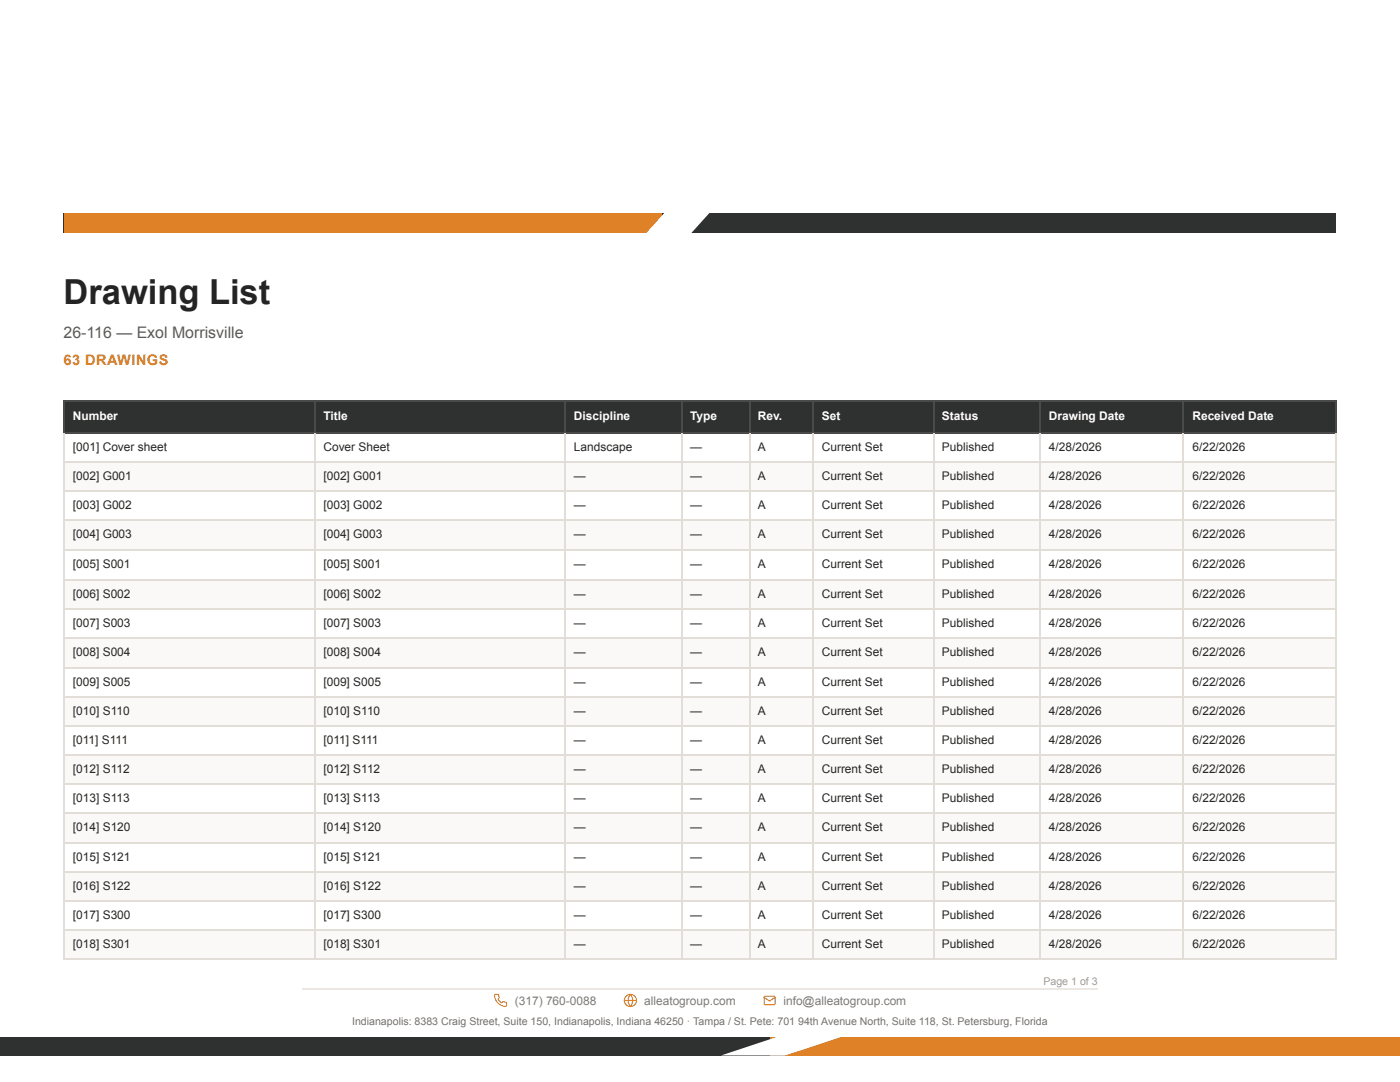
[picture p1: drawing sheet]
<svg xmlns="http://www.w3.org/2000/svg" width="279mm" height="216mm" viewBox="0 0 279 216" stroke-linecap="round" stroke-linejoin="round" font-family="sans-serif">
<defs><g id="words">
<text font-size="6.9" fill="#242424" x="12.7" y="60.6">Drawing List</text>
<text font-size="3.2" fill="#5f5b56" x="12.7" y="67.5">26-116 — Exol Morrisville</text>
<text font-size="2.9" fill="#df8127" x="12.7" y="72.8">63 DRAWINGS</text>
<g font-size="2.4" fill="#fff">
<text x="14.6" y="83.9">Number</text>
<text x="64.6" y="83.9">Title</text>
<text x="114.5" y="83.9">Discipline</text>
<text x="137.7" y="83.9">Type</text>
<text x="151.3" y="83.9">Rev.</text>
<text x="164" y="83.9">Set</text>
<text x="188" y="83.9">Status</text>
<text x="209.3" y="83.9">Drawing Date</text>
<text x="238" y="83.9">Received Date</text>
</g>
<g font-size="2.4" fill="#262626">
<text x="14.6" y="90">[001] Cover sheet</text>
<text x="64.6" y="90">Cover Sheet</text>
<text x="114.5" y="90">Landscape</text>
<text x="137.7" y="90">—</text>
<text x="151.3" y="90">A</text>
<text x="164" y="90">Current Set</text>
<text x="188" y="90">Published</text>
<text x="209.3" y="90">4/28/2026</text>
<text x="238" y="90">6/22/2026</text>
<text x="14.6" y="95.8">[002] G001</text>
<text x="64.6" y="95.8">[002] G001</text>
<text x="114.5" y="95.8">—</text>
<text x="137.7" y="95.8">—</text>
<text x="151.3" y="95.8">A</text>
<text x="164" y="95.8">Current Set</text>
<text x="188" y="95.8">Published</text>
<text x="209.3" y="95.8">4/28/2026</text>
<text x="238" y="95.8">6/22/2026</text>
<text x="14.6" y="101.6">[003] G002</text>
<text x="64.6" y="101.6">[003] G002</text>
<text x="114.5" y="101.6">—</text>
<text x="137.7" y="101.6">—</text>
<text x="151.3" y="101.6">A</text>
<text x="164" y="101.6">Current Set</text>
<text x="188" y="101.6">Published</text>
<text x="209.3" y="101.6">4/28/2026</text>
<text x="238" y="101.6">6/22/2026</text>
<text x="14.6" y="107.4">[004] G003</text>
<text x="64.6" y="107.4">[004] G003</text>
<text x="114.5" y="107.4">—</text>
<text x="137.7" y="107.4">—</text>
<text x="151.3" y="107.4">A</text>
<text x="164" y="107.4">Current Set</text>
<text x="188" y="107.4">Published</text>
<text x="209.3" y="107.4">4/28/2026</text>
<text x="238" y="107.4">6/22/2026</text>
<text x="14.6" y="113.2">[005] S001</text>
<text x="64.6" y="113.2">[005] S001</text>
<text x="114.5" y="113.2">—</text>
<text x="137.7" y="113.2">—</text>
<text x="151.3" y="113.2">A</text>
<text x="164" y="113.2">Current Set</text>
<text x="188" y="113.2">Published</text>
<text x="209.3" y="113.2">4/28/2026</text>
<text x="238" y="113.2">6/22/2026</text>
<text x="14.6" y="119.3">[006] S002</text>
<text x="64.6" y="119.3">[006] S002</text>
<text x="114.5" y="119.3">—</text>
<text x="137.7" y="119.3">—</text>
<text x="151.3" y="119.3">A</text>
<text x="164" y="119.3">Current Set</text>
<text x="188" y="119.3">Published</text>
<text x="209.3" y="119.3">4/28/2026</text>
<text x="238" y="119.3">6/22/2026</text>
<text x="14.6" y="125.1">[007] S003</text>
<text x="64.6" y="125.1">[007] S003</text>
<text x="114.5" y="125.1">—</text>
<text x="137.7" y="125.1">—</text>
<text x="151.3" y="125.1">A</text>
<text x="164" y="125.1">Current Set</text>
<text x="188" y="125.1">Published</text>
<text x="209.3" y="125.1">4/28/2026</text>
<text x="238" y="125.1">6/22/2026</text>
<text x="14.6" y="131">[008] S004</text>
<text x="64.6" y="131">[008] S004</text>
<text x="114.5" y="131">—</text>
<text x="137.7" y="131">—</text>
<text x="151.3" y="131">A</text>
<text x="164" y="131">Current Set</text>
<text x="188" y="131">Published</text>
<text x="209.3" y="131">4/28/2026</text>
<text x="238" y="131">6/22/2026</text>
<text x="14.6" y="136.8">[009] S005</text>
<text x="64.6" y="136.8">[009] S005</text>
<text x="114.5" y="136.8">—</text>
<text x="137.7" y="136.8">—</text>
<text x="151.3" y="136.8">A</text>
<text x="164" y="136.8">Current Set</text>
<text x="188" y="136.8">Published</text>
<text x="209.3" y="136.8">4/28/2026</text>
<text x="238" y="136.8">6/22/2026</text>
<text x="14.6" y="142.6">[010] S110</text>
<text x="64.6" y="142.6">[010] S110</text>
<text x="114.5" y="142.6">—</text>
<text x="137.7" y="142.6">—</text>
<text x="151.3" y="142.6">A</text>
<text x="164" y="142.6">Current Set</text>
<text x="188" y="142.6">Published</text>
<text x="209.3" y="142.6">4/28/2026</text>
<text x="238" y="142.6">6/22/2026</text>
<text x="14.6" y="148.4">[011] S111</text>
<text x="64.6" y="148.4">[011] S111</text>
<text x="114.5" y="148.4">—</text>
<text x="137.7" y="148.4">—</text>
<text x="151.3" y="148.4">A</text>
<text x="164" y="148.4">Current Set</text>
<text x="188" y="148.4">Published</text>
<text x="209.3" y="148.4">4/28/2026</text>
<text x="238" y="148.4">6/22/2026</text>
<text x="14.6" y="154.3">[012] S112</text>
<text x="64.6" y="154.3">[012] S112</text>
<text x="114.5" y="154.3">—</text>
<text x="137.7" y="154.3">—</text>
<text x="151.3" y="154.3">A</text>
<text x="164" y="154.3">Current Set</text>
<text x="188" y="154.3">Published</text>
<text x="209.3" y="154.3">4/28/2026</text>
<text x="238" y="154.3">6/22/2026</text>
<text x="14.6" y="160.1">[013] S113</text>
<text x="64.6" y="160.1">[013] S113</text>
<text x="114.5" y="160.1">—</text>
<text x="137.7" y="160.1">—</text>
<text x="151.3" y="160.1">A</text>
<text x="164" y="160.1">Current Set</text>
<text x="188" y="160.1">Published</text>
<text x="209.3" y="160.1">4/28/2026</text>
<text x="238" y="160.1">6/22/2026</text>
<text x="14.6" y="165.9">[014] S120</text>
<text x="64.6" y="165.9">[014] S120</text>
<text x="114.5" y="165.9">—</text>
<text x="137.7" y="165.9">—</text>
<text x="151.3" y="165.9">A</text>
<text x="164" y="165.9">Current Set</text>
<text x="188" y="165.9">Published</text>
<text x="209.3" y="165.9">4/28/2026</text>
<text x="238" y="165.9">6/22/2026</text>
<text x="14.6" y="171.7">[015] S121</text>
<text x="64.6" y="171.7">[015] S121</text>
<text x="114.5" y="171.7">—</text>
<text x="137.7" y="171.7">—</text>
<text x="151.3" y="171.7">A</text>
<text x="164" y="171.7">Current Set</text>
<text x="188" y="171.7">Published</text>
<text x="209.3" y="171.7">4/28/2026</text>
<text x="238" y="171.7">6/22/2026</text>
<text x="14.6" y="177.5">[016] S122</text>
<text x="64.6" y="177.5">[016] S122</text>
<text x="114.5" y="177.5">—</text>
<text x="137.7" y="177.5">—</text>
<text x="151.3" y="177.5">A</text>
<text x="164" y="177.5">Current Set</text>
<text x="188" y="177.5">Published</text>
<text x="209.3" y="177.5">4/28/2026</text>
<text x="238" y="177.5">6/22/2026</text>
<text x="14.6" y="183.4">[017] S300</text>
<text x="64.6" y="183.4">[017] S300</text>
<text x="114.5" y="183.4">—</text>
<text x="137.7" y="183.4">—</text>
<text x="151.3" y="183.4">A</text>
<text x="164" y="183.4">Current Set</text>
<text x="188" y="183.4">Published</text>
<text x="209.3" y="183.4">4/28/2026</text>
<text x="238" y="183.4">6/22/2026</text>
<text x="14.6" y="189.2">[018] S301</text>
<text x="64.6" y="189.2">[018] S301</text>
<text x="114.5" y="189.2">—</text>
<text x="137.7" y="189.2">—</text>
<text x="151.3" y="189.2">A</text>
<text x="164" y="189.2">Current Set</text>
<text x="188" y="189.2">Published</text>
<text x="209.3" y="189.2">4/28/2026</text>
<text x="238" y="189.2">6/22/2026</text>
</g>
<g font-size="2.4" fill="#807b76">
<text x="102.7" y="200.6">(317) 760-0088</text>
<text x="128.6" y="200.6">alleatogroup.com</text>
<text x="156.4" y="200.6">info@alleatogroup.com</text>
</g>
<text font-size="2.1" fill="#a09a94" x="208.2" y="196.6">Page 1 of 3</text>
<text font-size="2.1" fill="#77716b" x="70.3" y="204.5">Indianapolis: 8383 Craig Street, Suite 150, Indianapolis, Indiana 46250 · Tampa / St. Pete: 701 94th Avenue North, Suite 118, St. Petersburg, Florida</text>
</g></defs>
<g fill="#2f3030">
<path d="M13 80.2h49.7v6.3h-49.7z"/>
<path d="M62.7 80.2h50v6.3h-50z"/>
<path d="M112.7 80.2h23.3v6.3h-23.3z"/>
<path d="M136 80.2h13.5v6.3h-13.5z"/>
<path d="M149.5 80.2h12.7v6.3h-12.7z"/>
<path d="M162.2 80.2h24.1v6.3h-24.1z"/>
<path d="M186.3 80.2h21.4v6.3h-21.4z"/>
<path d="M207.7 80.2h28.6v6.3h-28.6z"/>
<path d="M236.3 80.2h30.4v6.3h-30.4z"/>
</g>
<g fill="#faf9f7">
<path d="M13 92.3h49.7v5.9h-49.7z"/>
<path d="M62.7 92.3h50v5.9h-50z"/>
<path d="M112.7 92.3h23.3v5.9h-23.3z"/>
<path d="M136 92.3h13.5v5.9h-13.5z"/>
<path d="M149.5 92.3h12.7v5.9h-12.7z"/>
<path d="M162.2 92.3h24.1v5.9h-24.1z"/>
<path d="M186.3 92.3h21.4v5.9h-21.4z"/>
<path d="M207.7 92.3h28.6v5.9h-28.6z"/>
<path d="M236.3 92.3h30.4v5.9h-30.4z"/>
<path d="M13 104h49.7v5.8h-49.7z"/>
<path d="M62.7 104h50v5.8h-50z"/>
<path d="M112.7 104h23.3v5.8h-23.3z"/>
<path d="M136 104h13.5v5.8h-13.5z"/>
<path d="M149.5 104h12.7v5.8h-12.7z"/>
<path d="M162.2 104h24.1v5.8h-24.1z"/>
<path d="M186.3 104h21.4v5.8h-21.4z"/>
<path d="M207.7 104h28.6v5.8h-28.6z"/>
<path d="M236.3 104h30.4v5.8h-30.4z"/>
<path d="M13 115.6h49.7v5.8h-49.7z"/>
<path d="M62.7 115.6h50v5.8h-50z"/>
<path d="M112.7 115.6h23.3v5.8h-23.3z"/>
<path d="M136 115.6h13.5v5.8h-13.5z"/>
<path d="M149.5 115.6h12.7v5.8h-12.7z"/>
<path d="M162.2 115.6h24.1v5.8h-24.1z"/>
<path d="M186.3 115.6h21.4v5.8h-21.4z"/>
<path d="M207.7 115.6h28.6v5.8h-28.6z"/>
<path d="M236.3 115.6h30.4v5.8h-30.4z"/>
<path d="M13 127.3h49.7v5.8h-49.7z"/>
<path d="M62.7 127.3h50v5.8h-50z"/>
<path d="M112.7 127.3h23.3v5.8h-23.3z"/>
<path d="M136 127.3h13.5v5.8h-13.5z"/>
<path d="M149.5 127.3h12.7v5.8h-12.7z"/>
<path d="M162.2 127.3h24.1v5.8h-24.1z"/>
<path d="M186.3 127.3h21.4v5.8h-21.4z"/>
<path d="M207.7 127.3h28.6v5.8h-28.6z"/>
<path d="M236.3 127.3h30.4v5.8h-30.4z"/>
<path d="M13 138.9h49.7v5.8h-49.7z"/>
<path d="M62.7 138.9h50v5.8h-50z"/>
<path d="M112.7 138.9h23.3v5.8h-23.3z"/>
<path d="M136 138.9h13.5v5.8h-13.5z"/>
<path d="M149.5 138.9h12.7v5.8h-12.7z"/>
<path d="M162.2 138.9h24.1v5.8h-24.1z"/>
<path d="M186.3 138.9h21.4v5.8h-21.4z"/>
<path d="M207.7 138.9h28.6v5.8h-28.6z"/>
<path d="M236.3 138.9h30.4v5.8h-30.4z"/>
<path d="M13 150.5h49.7v5.9h-49.7z"/>
<path d="M62.7 150.5h50v5.9h-50z"/>
<path d="M112.7 150.5h23.3v5.9h-23.3z"/>
<path d="M136 150.5h13.5v5.9h-13.5z"/>
<path d="M149.5 150.5h12.7v5.9h-12.7z"/>
<path d="M162.2 150.5h24.1v5.9h-24.1z"/>
<path d="M186.3 150.5h21.4v5.9h-21.4z"/>
<path d="M207.7 150.5h28.6v5.9h-28.6z"/>
<path d="M236.3 150.5h30.4v5.9h-30.4z"/>
<path d="M13 162.2h49.7v5.8h-49.7z"/>
<path d="M62.7 162.2h50v5.8h-50z"/>
<path d="M112.7 162.2h23.3v5.8h-23.3z"/>
<path d="M136 162.2h13.5v5.8h-13.5z"/>
<path d="M149.5 162.2h12.7v5.8h-12.7z"/>
<path d="M162.2 162.2h24.1v5.8h-24.1z"/>
<path d="M186.3 162.2h21.4v5.8h-21.4z"/>
<path d="M207.7 162.2h28.6v5.8h-28.6z"/>
<path d="M236.3 162.2h30.4v5.8h-30.4z"/>
<path d="M13 173.8h49.7v6.1h-49.7z"/>
<path d="M62.7 173.8h50v6.1h-50z"/>
<path d="M112.7 173.8h23.3v6.1h-23.3z"/>
<path d="M136 173.8h13.5v6.1h-13.5z"/>
<path d="M149.5 173.8h12.7v6.1h-12.7z"/>
<path d="M162.2 173.8h24.1v6.1h-24.1z"/>
<path d="M186.3 173.8h21.4v6.1h-21.4z"/>
<path d="M207.7 173.8h28.6v6.1h-28.6z"/>
<path d="M236.3 173.8h30.4v6.1h-30.4z"/>
<path d="M13 185.7h49.7v5.9h-49.7z"/>
<path d="M62.7 185.7h50v5.9h-50z"/>
<path d="M112.7 185.7h23.3v5.9h-23.3z"/>
<path d="M136 185.7h13.5v5.9h-13.5z"/>
<path d="M149.5 185.7h12.7v5.9h-12.7z"/>
<path d="M162.2 185.7h24.1v5.9h-24.1z"/>
<path d="M186.3 185.7h21.4v5.9h-21.4z"/>
<path d="M207.7 185.7h28.6v5.9h-28.6z"/>
<path d="M236.3 185.7h30.4v5.9h-30.4z"/>
</g>
<path d="M12.8 79.9v6.6M62.8 79.9v6.6M112.8 79.9v6.6M136.1 79.9v6.6M149.6 79.9v6.6M162.3 79.9v6.6M186.4 79.9v6.6M207.6 79.9v6.6M236.1 79.9v6.6M266.6 79.9v6.6M12.7 80h254M12.7 86.4h254" fill="none" stroke="#4a4a4a" stroke-width=".26"/>
<g fill="none" stroke="#e2ddd7" stroke-width=".26">
<path d="M12.7 92.2h254M12.7 98h254M12.8 86.5v105.1M62.8 86.5v105.1M112.8 86.5v105.1M136.1 86.5v105.1M149.6 86.5v105.1M162.3 86.5v105.1M186.4 86.5v105.1M207.6 86.5v105.1M236.1 86.5v105.1M266.6 86.5v105.1"/>
<path d="M12.7 103.8h254M12.7 109.7h254M12.7 115.8h254M12.7 121.6h254M12.7 127.4h254M12.7 133.2h254M12.7 139h254M12.7 144.9h254M12.7 150.7h254M12.7 156.5h254M12.7 162.3h254M12.7 168.1h254"/>
<path d="M12.7 174h254M12.7 179.8h254M12.7 185.6h254M12.7 191.4h254"/>
</g>
<path d="M12.7 12.7h254v33.9h-254z" fill="#fff"/>
<path d="M12.7 42.6h254v4h-254z" fill="#2f3030"/>
<path d="M12.7 42.6h119.3v4h-119.3z" fill="#df8127"/>
<path d="M128 46.6l5.4-4.1h9l-5.4 4.1z" fill="#fff"/>
<path d="M60.3 197.2h158.8" fill="none" stroke="#ece7e2" stroke-width=".26"/>
<g fill="none" stroke="#df8127" stroke-width=".22">
<path d="M98.7 198.5l.6-.1a.56 .56 0 0 1 .1 1l.7 .7a.6 .6 0 0 1 1 .1v.5a1.4 1.4 0 0 1-1.7-.6 1.91 1.91 0 0 1-.7-1.6zM124.6 199.6h2.4M125.8 198.4a1.86 1.86 0 0 1 0 2.4 1.86 1.86 0 0 1 0-2.4zM152.5 199l1.1 .7 1.1-.7M152.6 198.9h2v1.5h-2z"/>
<circle cx="125.8" cy="199.6" r="1.21"/>
</g>
<path d="M0 206.9h279.4v3.7h-279.4z" fill="#df8127"/>
<path d="M0 206.9h153.7v3.7h-153.7z" fill="#2f3030"/>
<path d="M143.9 210.6l11.2-3.7h12.8l-11.2 3.7z" fill="#fff"/>
<use href="#words"/>
</svg>
